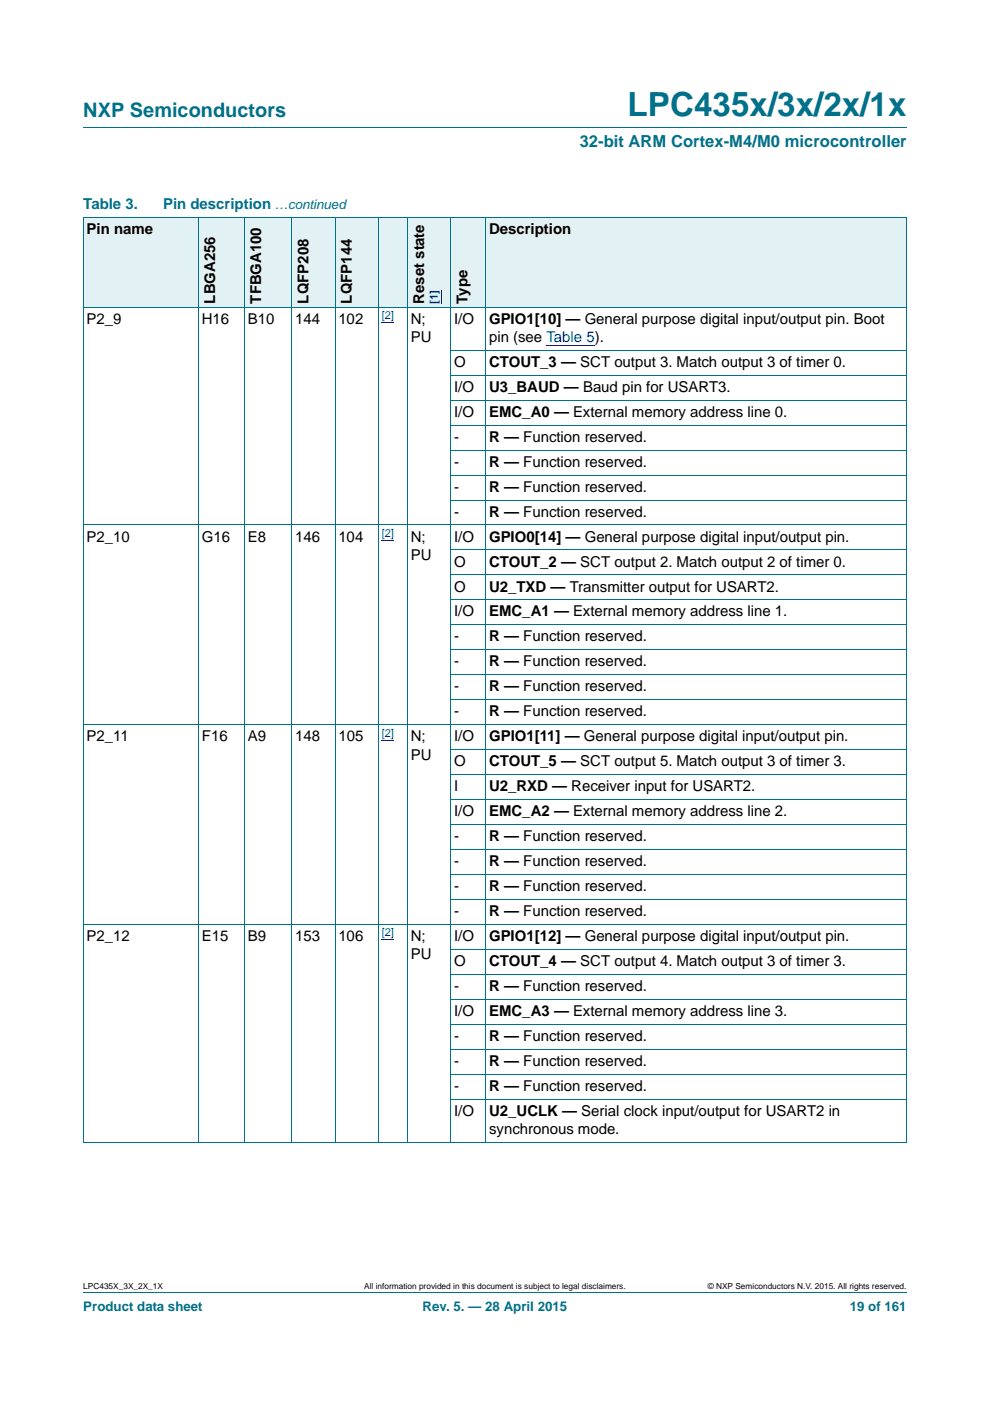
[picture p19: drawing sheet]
<svg xmlns="http://www.w3.org/2000/svg" width="210mm" height="297mm" viewBox="0 0 210 297" stroke-linecap="round" stroke-linejoin="round" font-family="sans-serif">
<defs><g id="words">
<text font-size="7" fill="#00718a" x="133.1" y="24.6">LPC435x/3x/2x/1x</text>
<text font-size="4.2" fill="#00718a" x="17.7" y="24.9">NXP Semiconductors</text>
<text font-size="3.5" fill="#00718a" x="123" y="31.1">32-bit ARM Cortex-M4/M0 microcontroller</text>
<g font-size="3.2" fill="#00718a">
<text x="17.7" y="44.3">Table 3.</text>
<text x="34.6" y="44.3">Pin description</text>
</g>
<g font-size="3.2">
<text x="18.4" y="49.6">Pin name</text>
<text x="103.7" y="49.6">Description</text>
<text x="45.6" y="64.4" transform="rotate(-90 45.6 64.4)">LBGA256</text>
<text x="55.4" y="64.4" transform="rotate(-90 55.4 64.4)">TFBGA100</text>
<text x="65.4" y="64.4" transform="rotate(-90 65.4 64.4)">LQFP208</text>
<text x="74.6" y="64.4" transform="rotate(-90 74.6 64.4)">LQFP144</text>
<text x="90" y="64.4" transform="rotate(-90 90 64.4)">Reset state</text>
<text x="99.1" y="64.4" transform="rotate(-90 99.1 64.4)">Type</text>
<text x="18.4" y="68.6">P2_9</text>
<text x="42.8" y="68.6">H16</text>
<text x="52.6" y="68.6">B10</text>
<text x="62.6" y="68.6">144</text>
<text x="71.8" y="68.6">102</text>
<text x="87.1" y="68.6">N;</text>
<text x="96.3" y="68.6">I/O</text>
<text x="103.7" y="68.6">GPIO1[10] — General purpose digital input/output pin. Boot</text>
<text x="87.1" y="72.5">PU</text>
<text x="96.3" y="77.8">O</text>
<text x="103.7" y="72.5">pin (see Table 5).</text>
<text x="103.7" y="77.8">CTOUT_3 — SCT output 3. Match output 3 of timer 0.</text>
<text x="96.3" y="83.1">I/O</text>
<text x="103.7" y="83.1">U3_BAUD — Baud pin for USART3.</text>
<text x="96.3" y="88.4">I/O</text>
<text x="103.7" y="88.4">EMC_A0 — External memory address line 0.</text>
<text x="96.3" y="93.7">-</text>
<text x="103.7" y="93.7">R — Function reserved.</text>
<text x="96.3" y="99">-</text>
<text x="103.7" y="99">R — Function reserved.</text>
<text x="96.3" y="104.3">-</text>
<text x="103.7" y="104.3">R — Function reserved.</text>
<text x="96.3" y="109.5">-</text>
<text x="103.7" y="109.5">R — Function reserved.</text>
<text x="18.4" y="114.8">P2_10</text>
<text x="42.8" y="114.8">G16</text>
<text x="52.5" y="114.8">E8</text>
<text x="62.6" y="114.8">146</text>
<text x="71.8" y="114.8">104</text>
<text x="87.1" y="114.8">N;</text>
<text x="87.1" y="118.7">PU</text>
<text x="96.3" y="114.8">I/O</text>
<text x="103.7" y="114.8">GPIO0[14] — General purpose digital input/output pin.</text>
<text x="96.3" y="125.4">O</text>
<text x="96.3" y="120.1">O</text>
<text x="103.7" y="120.1">CTOUT_2 — SCT output 2. Match output 2 of timer 0.</text>
<text x="103.7" y="125.4">U2_TXD — Transmitter output for USART2.</text>
<text x="96.3" y="130.7">I/O</text>
<text x="103.7" y="130.7">EMC_A1 — External memory address line 1.</text>
<text x="96.3" y="136">-</text>
<text x="103.7" y="136">R — Function reserved.</text>
<text x="96.3" y="141.3">-</text>
<text x="103.7" y="141.3">R — Function reserved.</text>
<text x="96.3" y="146.6">-</text>
<text x="103.7" y="146.6">R — Function reserved.</text>
<text x="96.3" y="151.9">-</text>
<text x="103.7" y="151.9">R — Function reserved.</text>
<text x="18.4" y="157.2">P2_11</text>
<text x="42.8" y="157.2">F16</text>
<text x="52.6" y="157.2">A9</text>
<text x="62.6" y="157.2">148</text>
<text x="71.8" y="157.2">105</text>
<text x="87.1" y="157.2">N;</text>
<text x="87.1" y="161">PU</text>
<text x="96.3" y="157.2">I/O</text>
<text x="103.7" y="157.2">GPIO1[11] — General purpose digital input/output pin.</text>
<text x="96.3" y="162.5">O</text>
<text x="96.3" y="167.7">I</text>
<text x="103.7" y="162.5">CTOUT_5 — SCT output 5. Match output 3 of timer 3.</text>
<text x="103.7" y="167.7">U2_RXD — Receiver input for USART2.</text>
<text x="96.3" y="173">I/O</text>
<text x="103.7" y="173">EMC_A2 — External memory address line 2.</text>
<text x="96.3" y="178.3">-</text>
<text x="103.7" y="178.3">R — Function reserved.</text>
<text x="96.3" y="183.6">-</text>
<text x="103.7" y="183.6">R — Function reserved.</text>
<text x="96.3" y="188.9">-</text>
<text x="103.7" y="188.9">R — Function reserved.</text>
<text x="96.3" y="194.2">-</text>
<text x="103.7" y="194.2">R — Function reserved.</text>
<text x="18.4" y="199.5">P2_12</text>
<text x="42.8" y="199.5">E15</text>
<text x="52.5" y="199.5">B9</text>
<text x="62.6" y="199.5">153</text>
<text x="71.8" y="199.5">106</text>
<text x="87.1" y="199.5">N;</text>
<text x="87.1" y="203.4">PU</text>
<text x="96.3" y="199.5">I/O</text>
<text x="103.7" y="199.5">GPIO1[12] — General purpose digital input/output pin.</text>
<text x="96.3" y="204.8">O</text>
<text x="103.7" y="204.8">CTOUT_4 — SCT output 4. Match output 3 of timer 3.</text>
<text x="96.3" y="210.1">-</text>
<text x="96.3" y="215.4">I/O</text>
<text x="103.7" y="210.1">R — Function reserved.</text>
<text x="103.7" y="215.4">EMC_A3 — External memory address line 3.</text>
<text x="96.3" y="220.7">-</text>
<text x="103.7" y="220.7">R — Function reserved.</text>
<text x="96.3" y="226">-</text>
<text x="103.7" y="226">R — Function reserved.</text>
<text x="96.3" y="231.3">-</text>
<text x="103.7" y="231.3">R — Function reserved.</text>
<text x="96.3" y="236.5">I/O</text>
<text x="103.7" y="236.5">U2_UCLK — Serial clock input/output for USART2 in</text>
<text x="103.7" y="240.4">synchronous mode.</text>
</g>
<g font-size="2.8" fill="#00718a">
<text x="58.3" y="44.3">…continued</text>
<text x="17.7" y="277.9">Product data sheet</text>
<text x="89.6" y="277.9">Rev. 5. — 28 April 2015</text>
<text x="180.2" y="277.9">19 of 161</text>
</g>
<g font-size="2.4" fill="#00f">
<text x="92.9" y="64.4" transform="rotate(-90 92.9 64.4)">[1]</text>
<text x="81" y="67.6">[2]</text>
<text x="81" y="113.9">[2]</text>
<text x="81" y="156.2">[2]</text>
<text x="81" y="198.5">[2]</text>
</g>
<g font-size="1.8">
<text x="17.7" y="273.3">LPC435X_3X_2X_1X</text>
<text x="77.2" y="273.3">All information provided in this document is subject to legal disclaimers.</text>
<text x="150.1" y="273.3">© NXP Semiconductors N.V. 2015. All rights reserved.</text>
</g>
</g></defs>
<path d="M17.7 27h174.6M17.7 273.9h174.6" fill="none" stroke="#00718a" stroke-width=".21"/>
<path d="M81 68.4h2.6M115.9 73.2h10.2M81 114.6h2.6M81 156.9h2.6M81 199.2h2.6" fill="none" stroke="#00f" stroke-width=".21"/>
<g fill="#e2f1f4">
<path d="M17.7 46h24.4v19.1h-24.4z"/>
<path d="M42.1 46h9.8v19.1h-9.8z"/>
<path d="M51.9 46h10v19.1h-10z"/>
<path d="M61.9 46h9.2v19.1h-9.2z"/>
<path d="M71.1 46h9.2v19.1h-9.2z"/>
<path d="M80.3 46h15.3v19.1h-15.3z"/>
</g>
<path d="M93.6 61.5v2.9" fill="none" stroke="#00f" stroke-width=".21"/>
<g fill="#e2f1f4">
<path d="M95.6 46h7.4v19.1h-7.4z"/>
<path d="M103 46h89.3v19.1h-89.3z"/>
</g>
<g fill="none" stroke="#00718a" stroke-width=".21">
<path d="M17.6 46h174.7M17.7 46.1v196M42.1 46v196.2M51.9 46v196.2M61.9 46v196.2M71.1 46v196.2M80.3 46v196.2M86.4 46v196.2M95.6 46v196.2M103 46v196.2M192.3 46.1v196M17.6 65.1h174.7"/>
<path d="M95.6 74.3h96.7M95.6 79.6h96.7M95.6 84.8h96.7M95.6 90.1h96.7M95.6 95.4h96.7M17.6 111.3h174.7M95.6 100.7h96.7M95.6 106h96.7M95.6 116.6h96.7M95.6 121.9h96.7M95.6 127.2h96.7M95.6 132.5h96.7"/>
<path d="M95.6 137.8h96.7M17.6 153.6h174.7M95.6 143.1h96.7M95.6 148.3h96.7M95.6 158.9h96.7M95.6 164.2h96.7M95.6 169.5h96.7M95.6 174.8h96.7M17.6 196h174.7M95.6 180.1h96.7M95.6 185.4h96.7M95.6 190.7h96.7"/>
<path d="M95.6 201.3h96.7M95.6 206.6h96.7M95.6 211.8h96.7M95.6 217.1h96.7M95.6 222.4h96.7M95.6 227.7h96.7M95.6 233h96.7M17.6 242.2h174.7"/>
</g>
<use href="#words"/>
</svg>
